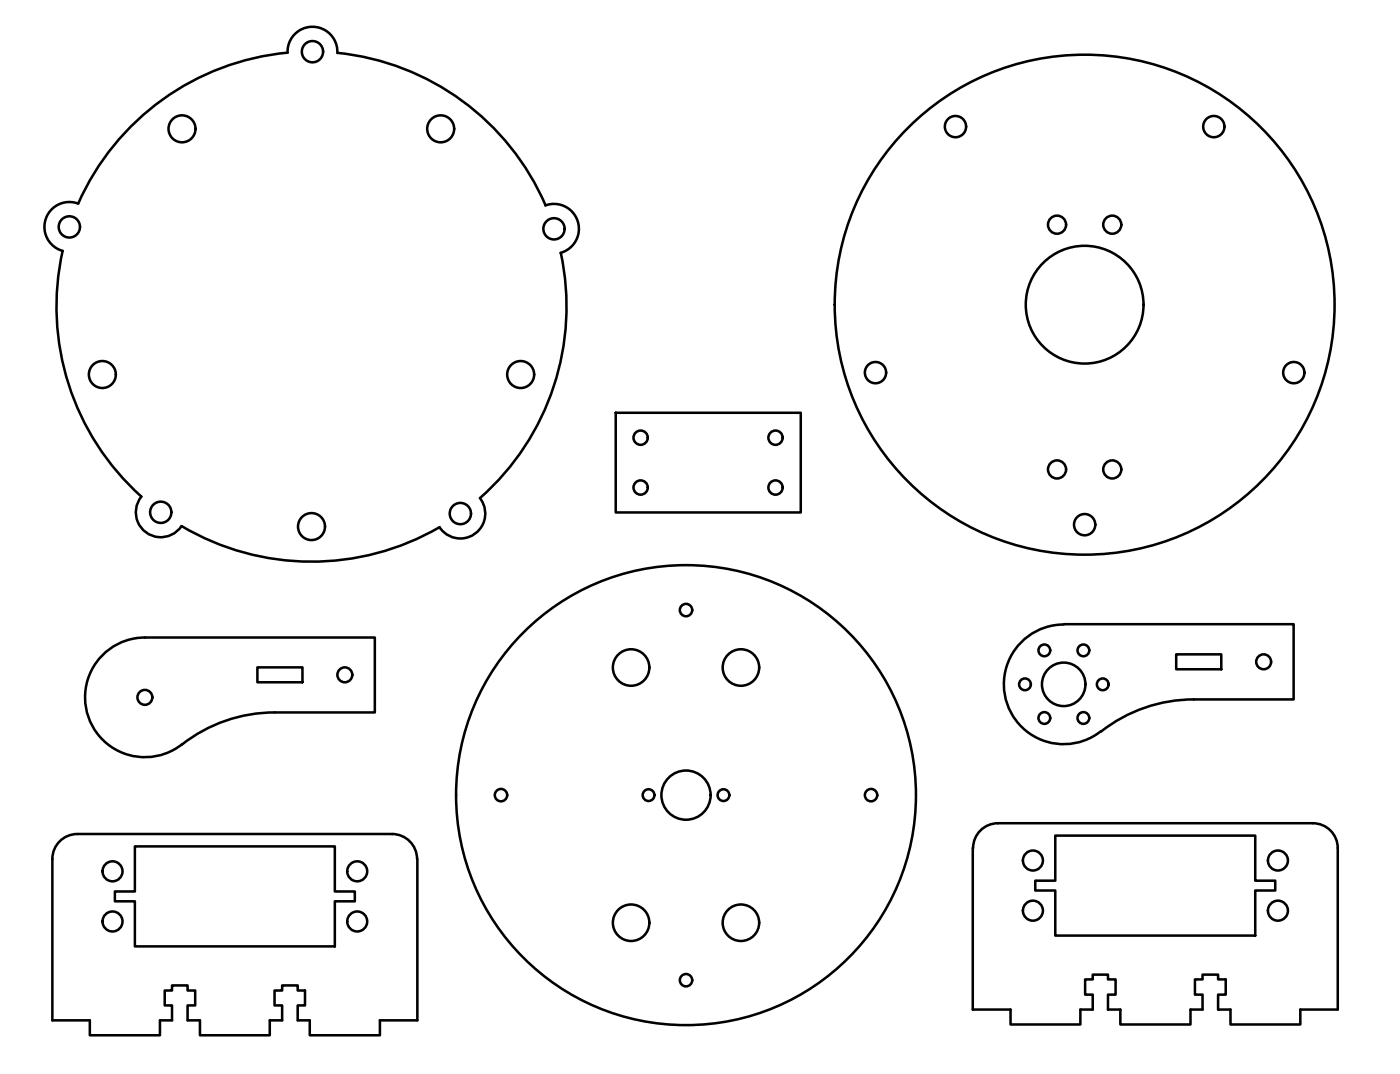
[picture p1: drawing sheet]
<svg xmlns="http://www.w3.org/2000/svg" width="280mm" height="215mm" viewBox="0 0 280 215" stroke-linecap="round" stroke-linejoin="round" font-family="sans-serif">
<!-- layer: Visible (ANSI) -->
<g fill="none" stroke="#000" stroke-width=".51">
<path d="M67.5 10.6a5 5 0 0 0-5-5.2 5 5 0 0 0-5 5.1 51 51 0 0 0-41.8 30.2 5 5 0 0 0-6.6 3.1 5 5 0 0 0 3.4 6.4M67.5 10.6a51 51 0 0 1 41.7 30.5M12.5 50.2a51 51 0 0 0 15.8 49.1 5 5 0 0 0 .9 7.2 5 5 0 0 0 7.1-1.3M109.1 41.1a5 5 0 0 1 6.5 3.2 5 5 0 0 1-3.5 6.3M112.2 50.6a51 51 0 0 1-16.1 49M167 60.9a50 50 0 0 1 74-43.8 50 50 0 0 1 2.9 86 50 50 0 0 1-76.8-38.7l-.1-3.5M96 99.6a5 5 0 0 1-1 7.2 5 5 0 0 1-7.1-1.3 51 51 0 0 1-51.6-.3M123.2 82.6h37v19.9h-37zM29 127.5h46v15h-20a30 30 0 0 0-18.6 6.4M29 127.5a12 12 0 0 0-11.3 15.9 12 12 0 0 0 18.7 5.5M51.5 133.5h9v3h-9zM212.8 124.9a12 12 0 0 0-11.3 15.9 12 12 0 0 0 18.7 5.5"/>
<path d="M212.9 124.9h45.9v15h-20a30 30 0 0 0-18.5 6.4M235.3 130.9h9v3h-9zM10.5 171.8v32.3h7.5v3h14v-3h2.4v-3h-1.4v-3h1.4v-1h3.1v1h1.6v3h-1.6v3h2.5v3h14v-3h2.5v-3h-1.6v-3h1.6v-1h3.1v1h1.4v3h-1.4v3h2.4v3h14v-3h7.5v-32.3M15.5 166.8a5 5 0 0 0-5 5M15.5 166.8h63M27 169.3h40v9h4v2h-4v9h-40v-9h-4v-2h4zM78.5 166.8a5 5 0 0 1 4.9 5M194.6 169.6v32.4h7.6v2.9h14v-2.9h2.4v-3h-1.5v-3.1h1.5v-.9h3.1v.9h1.5v3.1h-1.5v3h2.5v2.9h14v-2.9h2.4v-3h-1.5v-3.1h1.5v-.9h3.1v.9h1.5v3.1h-1.5v3h2.5v2.9h14v-2.9h7.5v-32.4M199.6 164.7h63.1a5 5 0 0 1 5 5M199.7 164.7a5 5 0 0 0-5 5M211.1 167.2h40v9h4v1.9h-4v9.1h-40v-9.1h-4v-1.9h4z"/>
<circle cx="62.5" cy="10.3" r="2.13"/>
<circle cx="36.4" cy="25.8" r="2.7"/>
<circle cx="88.2" cy="25.8" r="2.7"/>
<circle cx="191.2" cy="25.3" r="2.13"/>
<circle cx="242.9" cy="25.3" r="2.13"/>
<circle cx="13.9" cy="45.4" r="2.13"/>
<circle cx="110.8" cy="45.8" r="2.13"/>
<circle cx="211.5" cy="44.9" r="1.81"/>
<circle cx="222.5" cy="44.9" r="1.81"/>
<circle cx="20.5" cy="74.9" r="2.7"/>
<circle cx="104.2" cy="74.9" r="2.7"/>
<circle cx="175.2" cy="74.5" r="2.13"/>
<circle cx="217" cy="60.9" r="11.8"/>
<circle cx="258.9" cy="74.5" r="2.13"/>
<circle cx="128.2" cy="97.5" r="1.43"/>
<circle cx="128.2" cy="87.6" r="1.43"/>
<circle cx="155.2" cy="87.6" r="1.43"/>
<circle cx="155.2" cy="97.5" r="1.43"/>
<circle cx="211.5" cy="93.9" r="1.81"/>
<circle cx="222.5" cy="93.9" r="1.81"/>
<circle cx="32.2" cy="102.5" r="2.13"/>
<circle cx="62.3" cy="105.3" r="2.7"/>
<circle cx="92.1" cy="102.7" r="2.13"/>
<circle cx="217" cy="105" r="2.13"/>
<circle cx="29" cy="139.5" r="1.49"/>
<circle cx="69" cy="135" r="1.49"/>
<circle cx="126.3" cy="133.5" r="3.7"/>
<circle cx="137.3" cy="122" r="1.24"/>
<circle cx="148.2" cy="133.5" r="3.7"/>
<circle cx="205.1" cy="136.9" r="1.17"/>
<circle cx="208.9" cy="130.1" r="1.17"/>
<circle cx="212.8" cy="136.9" r="4.4"/>
<circle cx="216.8" cy="130.1" r="1.17"/>
<circle cx="220.6" cy="136.9" r="1.17"/>
<circle cx="252.8" cy="132.4" r="1.49"/>
<circle cx="100.2" cy="159.1" r="1.24"/>
<circle cx="129.8" cy="159.1" r="1.17"/>
<circle cx="137.3" cy="159.1" r="4.9"/>
<circle cx="137.3" cy="159.1" r="46"/>
<circle cx="144.7" cy="159.1" r="1.17"/>
<circle cx="174.3" cy="159.1" r="1.24"/>
<circle cx="208.9" cy="143.6" r="1.17"/>
<circle cx="216.8" cy="143.6" r="1.17"/>
<circle cx="22.5" cy="174.3" r="2"/>
<circle cx="71.5" cy="174.3" r="2"/>
<circle cx="206.7" cy="172.1" r="2"/>
<circle cx="255.7" cy="172.1" r="2"/>
<circle cx="22.5" cy="184.3" r="2"/>
<circle cx="71.5" cy="184.3" r="2"/>
<circle cx="126.3" cy="184.6" r="3.7"/>
<circle cx="137.3" cy="196.1" r="1.24"/>
<circle cx="148.2" cy="184.6" r="3.7"/>
<circle cx="206.7" cy="182.2" r="2"/>
<circle cx="255.7" cy="182.2" r="2"/>
</g>
</svg>
